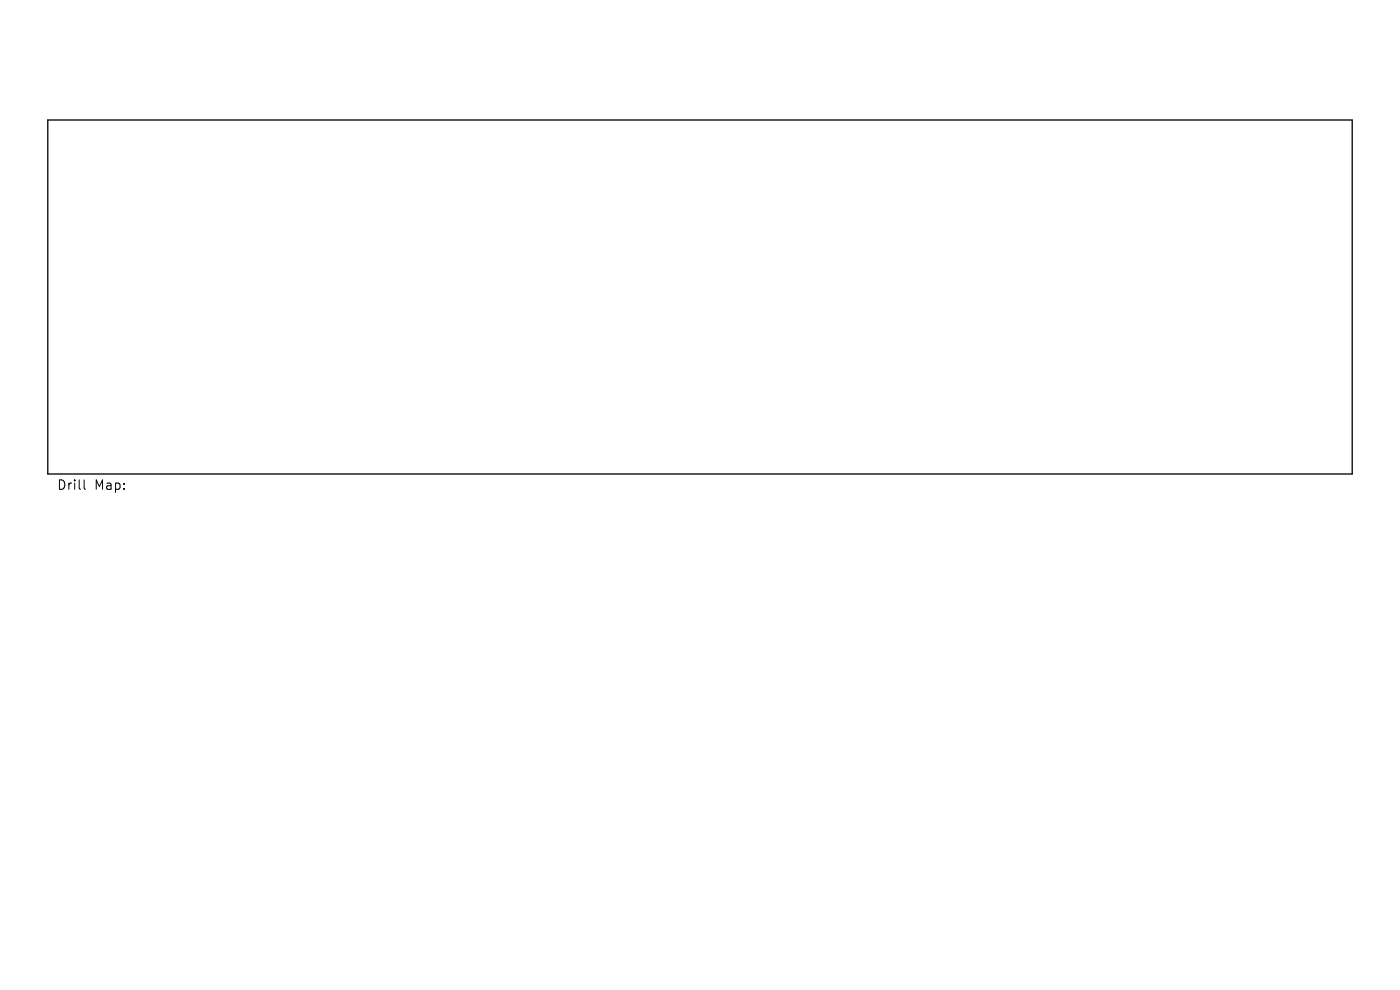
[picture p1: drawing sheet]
<svg xmlns="http://www.w3.org/2000/svg" width="297mm" height="210mm" viewBox="0 0 297 210" stroke-linecap="round" stroke-linejoin="round" font-family="sans-serif">
<defs><g id="words">
<g font-size="2.8">
<text x="12" y="104.1">Drill</text>
<text x="19.9" y="104.1">Map:</text>
</g>
</g></defs>
<path d="M10.1 25.5h276.8v75h-276.8z" fill="none" stroke="#000" stroke-width=".28"/>
<path d="M17.8 101.8v1.7l.3 .3" fill="none" stroke="#000" stroke-width=".21"/>
<use href="#words"/>
</svg>
